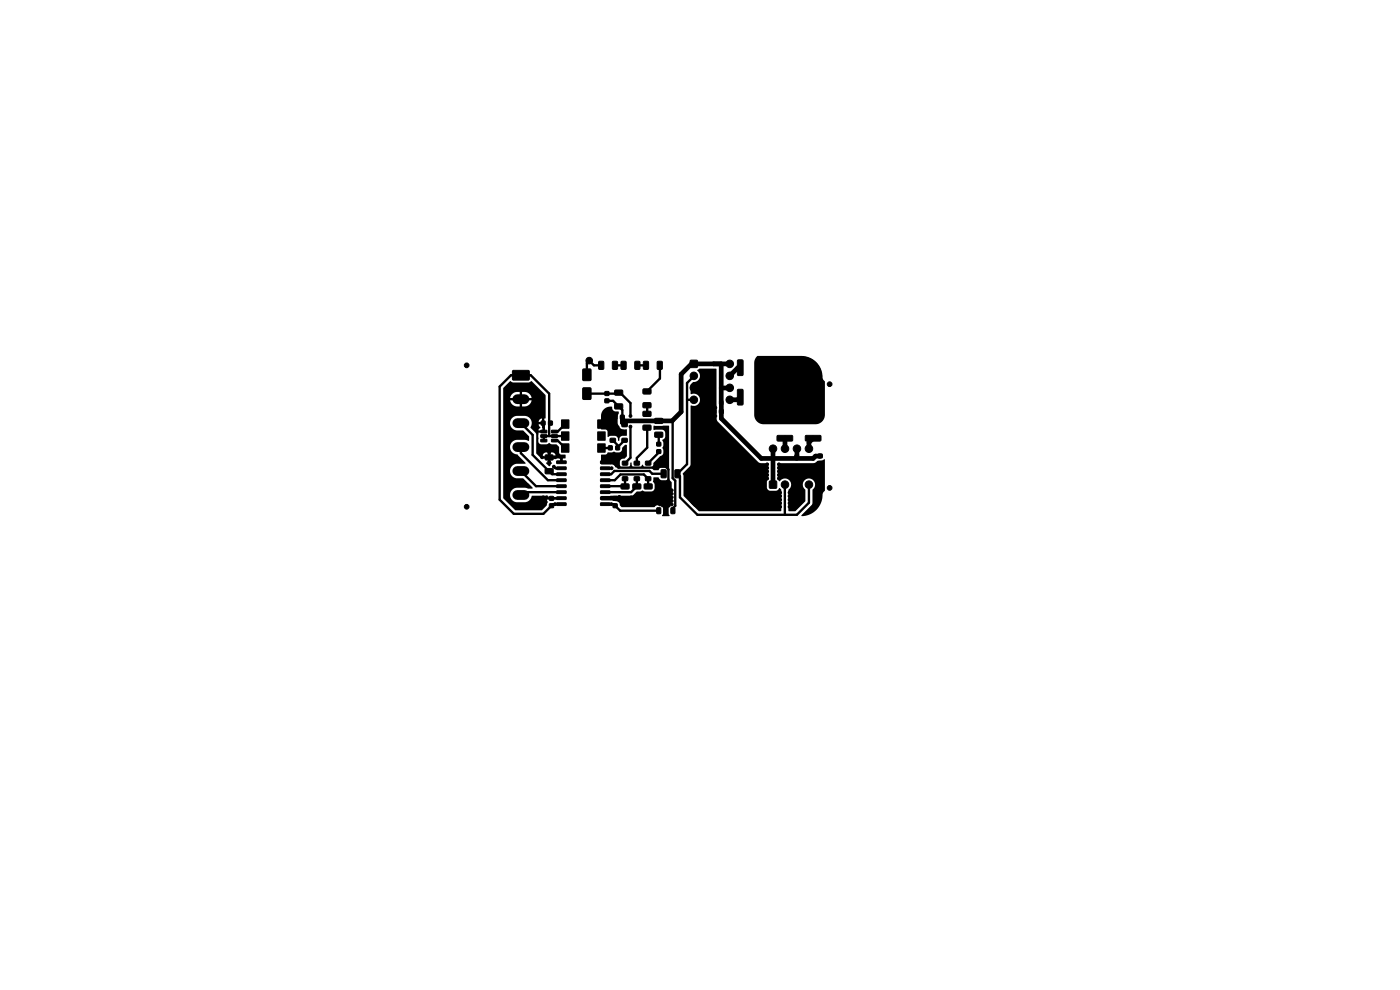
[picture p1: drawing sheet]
<svg xmlns="http://www.w3.org/2000/svg" width="297mm" height="210mm" viewBox="0 0 297 210" stroke-linecap="round" stroke-linejoin="round" font-family="sans-serif">
<g fill="#000" stroke="#000" stroke-width=".21">
<path d="M108.8 78.6h3.3l.2 .2v1.7l-.3 .1h-3.1l-.2-.2zM123.7 78.3h1.6v2.4h-1.6zM127 76.7l.8-.1 .3 .2v1.3l-.2 .3h-.7l-.2-.2zM130 76.7l.8-.1 .2 .2v1.3l-.1 .3h-.8l-.2-.2zM131.8 76.7l.8-.1 .2 .2v1.3l-.1 .3h-.7l-.3-.2zM134.7 76.7l.8-.1 .3 .2v1.3l-.2 .3h-.7l-.2-.2zM136.5 76.7l.9-.1 .2 .2v1.3l-.2 .3h-.7l-.2-.2zM139.5 76.7l.8-.1 .2 .2v1.3l-.1 .3h-.7l-.3-.2zM146.5 76.5h1.4v1.4h-1.4zM156.5 76.4l.9-.1 .2 .2v2.9l-.1 .3h-.8l-.3-.2zM162.4 76.4l.9-.1 .3 .2v2.9l-.2 .3h-.8l-.2-.2zM114.8 89.3h.8v.9h-.8z"/>
<path d="M115.7 96.5h1.5l.2 .2v.7l-.3 .2h-1.3l-.2-.2zM114.7 91.3h1.2l.1 .5h-1.2zM114.7 92.2h1.2l.1 .5-1.2 .1zM114.7 93.2h1.2l.1 .5h-1.2zM116.4 89.3h.8v.9h-.8zM117 93.2h1.2l.1 .5h-1.2zM117 92.2h1.2l.1 .5-1.2 .1zM117 91.3h1.2l.1 .5h-1.2zM119.1 89.1h1.6v1.8h-1.6zM119.1 91.6h1.6v1.8h-1.6zM119.1 94.2h1.6v1.7h-1.6zM118.1 97.8h1.9l.1 .5h-1.9z"/>
<path d="M118.1 99.1l1.9-.1 .1 .5-1.9 .1zM123.7 82.3h1.6v2.4h-1.6zM126.8 94.2h1.6v1.7h-1.6zM126.8 91.6h1.6v1.8h-1.6zM126.8 89.1h1.6v1.8h-1.6zM128.3 84.6h.9v.8h-.9zM128.3 83.1h.9v.8h-.9zM129.1 94.6h.8v.8h-.8zM127.4 99.1l1.9-.1 .1 .5-1.9 .1zM127.4 97.8h1.9l.1 .5h-1.9zM129.5 93h1v.8h-1zM129.5 89.7h1v.8h-1z"/>
<path d="M130.1 88.1h.8v.8h-.8zM130.6 94.6h.8v.8h-.8zM130.4 85.7h1.6l.1 .2v.7l-.2 .2h-1.4l-.1-.3zM130.4 82.8l1.6-.1 .1 .3v.7l-.2 .2-1.4-.1-.1-.2zM131.6 88.1h.8v.8h-.8zM132 89.7h1v.8h-1zM132 93h1v.8h-1zM132.1 97.9h1v.7h-1zM134.6 97.9h1v.7h-1zM136.4 82.5h1.6l.1 .2v.7l-.2 .2h-1.4l-.1-.2zM136.4 85.5l1.6-.1 .1 .3v.7l-.2 .1h-1.4l-.1-.2zM137 97.9h1v.7h-1z"/>
<path d="M136.4 87.3l1.6-.1 .1 .3v.7l-.2 .2-1.4-.1-.1-.2zM136.4 90.2h1.6l.1 .2v.7l-.2 .2h-1.4l-.1-.3zM138.9 91.7h1.6l.1 .2v.7l-.2 .2h-1.4l-.1-.3zM138.9 88.8l1.6-.1 .1 .3v.7l-.2 .2-1.4-.1-.1-.2zM139.3 95.4h.9v.8h-.9zM139.3 93.8h.9v.8h-.9zM151.1 86.9h.8v.8h-.8zM152.6 86.9h.8v.8h-.8zM156.5 82.6h.9l.2 .1v3l-.1 .2h-.8l-.3-.1zM162.4 82.6h.9l.3 .1v3l-.2 .2h-.8l-.2-.1zM164.9 86.5l3.1-.1 .2 .3v.8l-.3 .2-2.9-.1-.2-.2zM164.9 92.4h3.1l.2 .2v.8l-.3 .2h-2.9l-.2-.3z"/>
<path d="M170.9 86.5l3.1-.1 .2 .3v.8l-.3 .2-2.9-.1-.2-.2zM170.9 92.4h3.1l.2 .2v.8l-.3 .2h-2.9l-.2-.3zM173.6 96.3h.8v.8h-.8zM173.6 97.9h.8v.8h-.8zM115.7 99.5l1.5-.1 .2 .3v.7l-.3 .1h-1.3l-.2-.2zM116.6 106.9h.8v.8h-.8zM116.6 105.3h.8v.8h-.8zM118.1 100.3h1.9l.1 .5-1.9 .1zM118.1 101.6h1.9l.1 .5-1.9 .1zM118.1 102.9l1.9-.1 .1 .5-1.9 .1zM118.1 104.1h1.9l.1 .5-1.9 .1zM118.1 105.4h1.9l.1 .5-1.9 .1z"/>
<path d="M118.1 106.7h1.9l.1 .5h-1.9zM127.4 106.7h1.9l.1 .5h-1.9zM127.4 105.4h1.9l.1 .5-1.9 .1zM127.4 104.1h1.9l.1 .5-1.9 .1zM127.4 102.9l1.9-.1 .1 .5-1.9 .1zM127.4 101.6h1.9l.1 .5-1.9 .1zM127.4 100.3h1.9l.1 .5-1.9 .1zM130.1 106.9h.8v.8h-.8zM130.1 105.3h.8v.8h-.8zM132.1 101.2h1v.7h-1zM131.8 102.7l1.5-.1 .2 .3v.7l-.3 .2-1.3-.1-.2-.2zM131.8 105.6h1.5l.2 .2v.7l-.3 .2h-1.3l-.2-.3z"/>
<path d="M134.6 101.2h1v.7h-1zM134.3 102.7l1.5-.1 .2 .3v.7l-.3 .2-1.3-.1-.2-.2zM134.3 105.6h1.5l.2 .2v.7l-.3 .2h-1.3l-.2-.3zM137 101.2h1v.7h-1zM136.7 102.7l1.5-.1 .2 .3v.7l-.3 .2-1.3-.1-.2-.2zM136.7 105.6h1.5l.2 .2v.7l-.3 .2h-1.3l-.2-.3zM139.4 107.8l.6-.1 .2 .1v1l-.1 .2-.8-.2zM140.3 99.7l.8-.1 .2 .2v1.3l-.1 .3h-.7l-.3-.2zM140.4 104.4h1.7v3.1h-.4v1.5h-.9v-1.5h-.4zM142.4 107.8l.6-.1 .2 .1v1l-.1 .2-.8-.2zM143.2 99.7l.8-.1 .3 .2v1.3l-.2 .3h-.7l-.2-.2zM163.3 102.1h1.4v1.4h-1.4z"/>
<circle cx="99" cy="77.5" r=".5"/>
<circle cx="125" cy="76.5" r=".7"/>
<circle cx="147.2" cy="79.7" r=".8"/>
<circle cx="154.8" cy="77.2" r=".8"/>
<circle cx="154.8" cy="79.7" r=".8"/>
<circle cx="166.8" cy="80" r=".45"/>
<circle cx="167.7" cy="77.7" r=".45"/>
<circle cx="170" cy="80" r="4.3"/>
<circle cx="170" cy="76.8" r=".45"/>
<circle cx="172.3" cy="77.7" r=".45"/>
<circle cx="173.2" cy="80" r=".45"/>
<circle cx="115" cy="97" r=".3"/>
<circle cx="116.5" cy="96" r=".3"/>
<circle cx="116.5" cy="98" r=".3"/>
<circle cx="117.5" cy="99" r=".3"/>
<circle cx="117.8" cy="97" r=".3"/>
<circle cx="119" cy="97" r=".3"/>
<circle cx="128" cy="97.3" r=".3"/>
<circle cx="129" cy="90" r=".3"/>
<circle cx="129" cy="89.3" r=".3"/>
<circle cx="129" cy="97.3" r=".3"/>
<circle cx="129" cy="90.8" r=".3"/>
<circle cx="129.8" cy="99.3" r=".3"/>
<circle cx="129.8" cy="89.3" r=".3"/>
<circle cx="130" cy="98" r=".3"/>
<circle cx="130" cy="97.3" r=".3"/>
<circle cx="130.5" cy="89.3" r=".3"/>
<circle cx="130.8" cy="98" r=".3"/>
<circle cx="130.8" cy="97.2" r=".3"/>
<circle cx="133.8" cy="90.5" r=".3"/>
<circle cx="133.8" cy="88.3" r=".3"/>
<circle cx="147.2" cy="82.3" r=".8"/>
<circle cx="147.2" cy="84.8" r=".8"/>
<circle cx="150.2" cy="87.3" r=".3"/>
<circle cx="150.2" cy="88.3" r=".3"/>
<circle cx="150.2" cy="86.5" r=".3"/>
<circle cx="151" cy="88.3" r=".3"/>
<circle cx="151" cy="86.5" r=".3"/>
<circle cx="151.8" cy="88.3" r=".3"/>
<circle cx="151.8" cy="86.5" r=".3"/>
<circle cx="154.8" cy="84.8" r=".8"/>
<circle cx="154.8" cy="82.3" r=".8"/>
<circle cx="162.7" cy="98.5" r=".3"/>
<circle cx="162.8" cy="99.2" r=".3"/>
<circle cx="164" cy="95.2" r=".8"/>
<circle cx="165.2" cy="98.5" r=".3"/>
<circle cx="165.2" cy="99.2" r=".3"/>
<circle cx="166.5" cy="95.2" r=".8"/>
<circle cx="167.7" cy="82.3" r=".45"/>
<circle cx="169.1" cy="95.2" r=".8"/>
<circle cx="170" cy="83.2" r=".45"/>
<circle cx="171.6" cy="95.2" r=".8"/>
<circle cx="172.3" cy="82.3" r=".45"/>
<circle cx="176" cy="81.5" r=".5"/>
<circle cx="99" cy="107.5" r=".5"/>
<circle cx="115.2" cy="105.5" r=".3"/>
<circle cx="116" cy="105.5" r=".3"/>
<circle cx="117.8" cy="106.9" r=".3"/>
<circle cx="129.7" cy="106.9" r=".3"/>
<circle cx="129.8" cy="105.7" r=".3"/>
<circle cx="131.3" cy="106.1" r=".3"/>
<circle cx="131.4" cy="105.4" r=".3"/>
<circle cx="133.8" cy="106.2" r=".3"/>
<circle cx="133.9" cy="105.5" r=".3"/>
<circle cx="133.9" cy="107" r=".3"/>
<circle cx="136.2" cy="105.5" r=".3"/>
<circle cx="136.2" cy="106.2" r=".3"/>
<circle cx="136.2" cy="107" r=".3"/>
<circle cx="140" cy="105.5" r=".3"/>
<circle cx="140" cy="106.2" r=".3"/>
<circle cx="140" cy="104" r=".3"/>
<circle cx="140" cy="107" r=".3"/>
<circle cx="140" cy="104.7" r=".3"/>
<circle cx="140.8" cy="104" r=".3"/>
<circle cx="141.8" cy="104" r=".3"/>
<circle cx="142.5" cy="105.5" r=".3"/>
<circle cx="142.5" cy="106.2" r=".3"/>
<circle cx="142.5" cy="104" r=".3"/>
<circle cx="142.5" cy="107" r=".3"/>
<circle cx="142.5" cy="104.7" r=".3"/>
<circle cx="146.8" cy="104" r=".45"/>
<circle cx="147.7" cy="101.7" r=".45"/>
<circle cx="147.7" cy="106.3" r=".45"/>
<circle cx="150" cy="104" r="4.3"/>
<circle cx="150" cy="107.2" r=".45"/>
<circle cx="150" cy="100.8" r=".45"/>
<circle cx="152.3" cy="101.7" r=".45"/>
<circle cx="152.3" cy="106.3" r=".45"/>
<circle cx="153.2" cy="104" r=".45"/>
<circle cx="162.7" cy="101.5" r=".3"/>
<circle cx="162.8" cy="100" r=".3"/>
<circle cx="162.8" cy="100.8" r=".3"/>
<circle cx="165.2" cy="101.5" r=".3"/>
<circle cx="165.2" cy="100" r=".3"/>
<circle cx="165.2" cy="100.8" r=".3"/>
<circle cx="165.5" cy="104.5" r=".3"/>
<circle cx="165.5" cy="107.5" r=".3"/>
<circle cx="165.5" cy="106" r=".3"/>
<circle cx="165.5" cy="105.2" r=".3"/>
<circle cx="165.5" cy="106.7" r=".3"/>
<circle cx="166.5" cy="102.8" r=".8"/>
<circle cx="167.5" cy="104.5" r=".3"/>
<circle cx="167.5" cy="107.5" r=".3"/>
<circle cx="167.5" cy="106" r=".3"/>
<circle cx="167.5" cy="105.2" r=".3"/>
<circle cx="167.5" cy="106.7" r=".3"/>
<circle cx="169.1" cy="102.8" r=".8"/>
<circle cx="171.6" cy="102.8" r=".8"/>
<circle cx="176" cy="103.5" r=".5"/>
</g>
<path d="M109.7 84.7h1.6M109.7 89.8h1.6M109.7 94.8h1.6M109.7 99.9h1.6M109.7 105h1.6" fill="none" stroke="#000" stroke-width="2.1"/>
<path d="M153 77.2v11.6l8.5 8.5h11l.5-.5 1-.1M154.8 77.2h-8.1l-2.2 2.2v8l-1.9 1.9h-10.2l-.4 .3M154.8 79.7h.1M157 78h-.5l-1.7 1.7M132 89.6l.5 .5M132 88.5v1.1M154.8 82.3h-1.8M157 84.3l-.5 .5h-1.7M164 95.2v7.6M166.5 93v2.2M169.1 95.2l-.1 2.1M172.5 93l-.9 .9v1.3" fill="none" stroke="#000" stroke-width="1"/>
<g fill="none" stroke="#000" stroke-width=".5">
<path d="M125 78.6l-.5 .5M127.5 77.5h-1.5l-1-1-.5 .5v2.5M130.5 77.5h1.8M135.2 77.5h1.8M140 77.5v2.8l-2.8 2.7M147.2 79.7l-1.5 1.6v17.2l-2 2 .6 .5v4.5l3.6 3.7h21.1l2.6-2.6v-3.8M110.5 99.9l3.2 3.2h5.4M110.5 94.8v1.3l5.7 5.8h2.9M110.5 89.8l2.5 2.5v4.2l4.1 4.1h2M115.2 89.8l.2 .1v1.7M116.5 100h.1M116.5 89.7v-6.2l-3.9-3.9h-4.2l-2.4 2.4v24l3 3h6.3l2-2.1h1.8"/>
<path d="M116.5 89.7v.1M116.8 89.8l-.3 .2v2.5M117.5 99l.3 .3h1.3M117.6 93.5h.7l1.6 1.5M119 97l.1 1.1M119.9 92.5h-4.5v1M119.9 90l-1.6 1.6h-.7M124.5 83.5h7.2l2 2v2.8M128.4 99.3h1.3M128.7 85h1.4l1.9 2v1.5M129.5 95h-1.9M130 98l1.2 1.2h8.3l.2-.2h1.5l.6 .6-.1 4.4"/>
<path d="M130 93.4l1 1v.6M130.5 88.5v1.1l-.5 .5-.1-.1h-2.3M132.5 93.4l-1.5 1.5M133.7 90.5v6.6l-1.1 1.2M137.2 90.7l.1 4.3-2.2 2.2v1.1M137.3 86.1l-.1 1.7M139.7 92.2v2M139.7 95.8v.2l-2.2 2.3M142.6 89.3l.1 .1v12l.6 .6v5.3l-.5 .5v.5M147.2 84.3v.5h-1.5M119.1 105.7h-2.1M119.1 104.4h-8l-.6 .6"/>
<path d="M128.4 106.9h1.8l1.4 1.4h8.1M128.4 101.9h2l1.2-1.3h5l.9 1v1.6M128.4 103.1h3.7M130.5 105.7h.1M132.6 101.6v1.6M135.1 101.6v1.6l-1.2 1.2h-5.5M140.8 100.5h-2.4l-.6-.6h-7.5l-.6 .7h-1.3M166.5 102.8v6.4"/>
</g>
<path d="M110.5 94.8v1.3" fill="none" stroke="#000" stroke-width=".25"/>
<path d="M147.9 78.5l.5-.3 3.6 .1v10.6l.1 .3 8.8 8.8 .5 .3h1.6v3.3l-.3 .5v1.3a.74 .74 0 0 0 .7 .7h1.3l.7-.6 .3 .4v4.5h-17.4l-3.3-3.2v-4.2l-.2-.5 1.5-1.6 .2-.4v-12.4a1.34 1.34 0 0 0 1.9-1 1.34 1.34 0 0 0-1.3-1.6l-.5 .1-.1-.1v-1.9l.5-.5a1.48 1.48 0 0 0 1.5-1.1l-.1-.8zM160.6 75.5h9.3a4.6 4.6 0 0 1 4.6 4.8l.5 .6v7.1a2 2 0 0 1-2 2h-11a2 2 0 0 1-2-2v-11l.2-.8zM106.8 82.3l1.5-1.5 .6 .3h3.2l.7-.3 2.9 3v4.9l-.2 .1 .1 2.6-.3 .3-1.1 .1v2.1l.5 .3h1.3l.5-.3 .5 .3 1.1 .1 .5 .5 .1 1.4 .3 .2 .9 .1 .1 .6-.7 .2-.1 .8-.3-.1v-.7h-2.2v.8l.4 .1-.4 .7h-.2l-.7-.6 .4-.2v-.8l-1.2 .1-.8-.7h.9v.1h2.8v-.1a.84 .84 0 0 0-1.2-.7v.8h-.5v-.8l-.8 .1-.3 .6h-.9l-.4-.5v-4l-.7-.9h2l-.1-1.3h-.7l.3 .7-.4 .6h-1.1l-.6-.7 .3-.5v-.6h2.2v-.7a.71 .71 0 0 0-.7 .7h-1.5l-.4-.7-.8-.5-2-.1a1.55 1.55 0 0 0-1.4 1.6 1.55 1.55 0 0 0 1.4 1.5h1.4l1.2 1.2v.9l-.1 .1-.7-.2h-2a1.62 1.62 0 0 0-1.1 1.8 1.62 1.62 0 0 0 1.5 1.4l1.7 1.8-2.1 .1a1.55 1.55 0 0 0-1.2 1.6 1.55 1.55 0 0 0 1.4 1.5h1.4l2 2-.1 .2h-.9l-.6-.2h-1.8a1.55 1.55 0 0 0-1.4 1.5 1.55 1.55 0 0 0 1.4 1.5h1.9a1.95 1.95 0 0 0 1.4-1.3h3l.1 .3 3-.1 .1 .4-.1 .1-3 .1 .2 .5-.2 .7-1.1 1h-5.5l-2.6-2.5v-21.3h3v.5h-1.6a1.64 1.64 0 0 0 2 1.3v-.9h.6v.9h.6a1.53 1.53 0 0 0 1.4-1.3h-1.6v-.5h1.6v-.1a1.65 1.65 0 0 0-2-1.2v.9h-.6v-.9h-.6a1.53 1.53 0 0 0-1.4 1.3h-1.4zM128 86.9a1.7 1.7 0 0 1 1.9-.5 .78 .78 0 0 0 .7 .9l.7 .1-.3 1 .1 1.6a1.56 1.56 0 0 0 1.3 1.1h.6v1.2l-.1 .1h-.8a.86 .86 0 0 0-.7 1.1l-.3-.1a.78 .78 0 0 0-.7-1l-.9 .1-.5 .2-.3-1.4-1.2-.3v-3zM127.5 96.5l1.1-.1 .4-.5 .8 .1 .4-.2 1.1 .2a.83 .83 0 0 0 .7-1.1l.6-.5h.4v2.3l-.5 .6a.78 .78 0 0 0-1 .7l.1 1.1h-1.1a.97 .97 0 0 0-1.2-.6h-1.7zM133.7 98.2l.3-.1 .1 1h-.6zM136.2 98.6h.2l.1 .5h-.5zM138.7 90.3l3.2 .1v9l-.1 .1-.5-.4h-1l-.7 .6h-.9l-.5-.6a.87 .87 0 0 0 .4-.9l1.5-1.5a.71 .71 0 0 0 .6-.6v-.7a.64 .64 0 0 1 0-.9v-.7l-.2-.4 .6-.7v-1.1l-.6-.4h-1.8zM165 98.3h7.6l.8-.5 .9-.1 .6-.3 .1 6.8a2.95 2.95 0 0 0-.7 2 4.3 4.3 0 0 1-4.3 3.2l2.3-2.4 .1-3.1a1.33 1.33 0 0 0 .2-1.9 1.33 1.33 0 0 0-2 0 1.33 1.33 0 0 0 .3 1.9l-.1 2.4-2.1 2.1h-1.4v-4.4a1.36 1.36 0 0 0 .1-2.1 1.36 1.36 0 0 0-2.1 .2l-.3-.5zM127.5 105.3l6.5-.1 .4-.2 .7-.7 .8-.1a.66 .66 0 0 1 .9 .1h1.4l.4-.2 .3-.4-.1-1.1a.49 .49 0 0 1-.2-.8l.1-.5h1l.3 .4 .4 .2h.9l.6-.4 .6 .8v4.6l-.5 .6-.2 .4v1l.2 .6-1.5-.1 .2-.5v-1a.72 .72 0 0 0-.7-.7h-.6l-.6 .4h-6.9l-.4-.5a.97 .97 0 0 0-1.1-.9l-2.8-.1z" fill="#000"/>
</svg>
